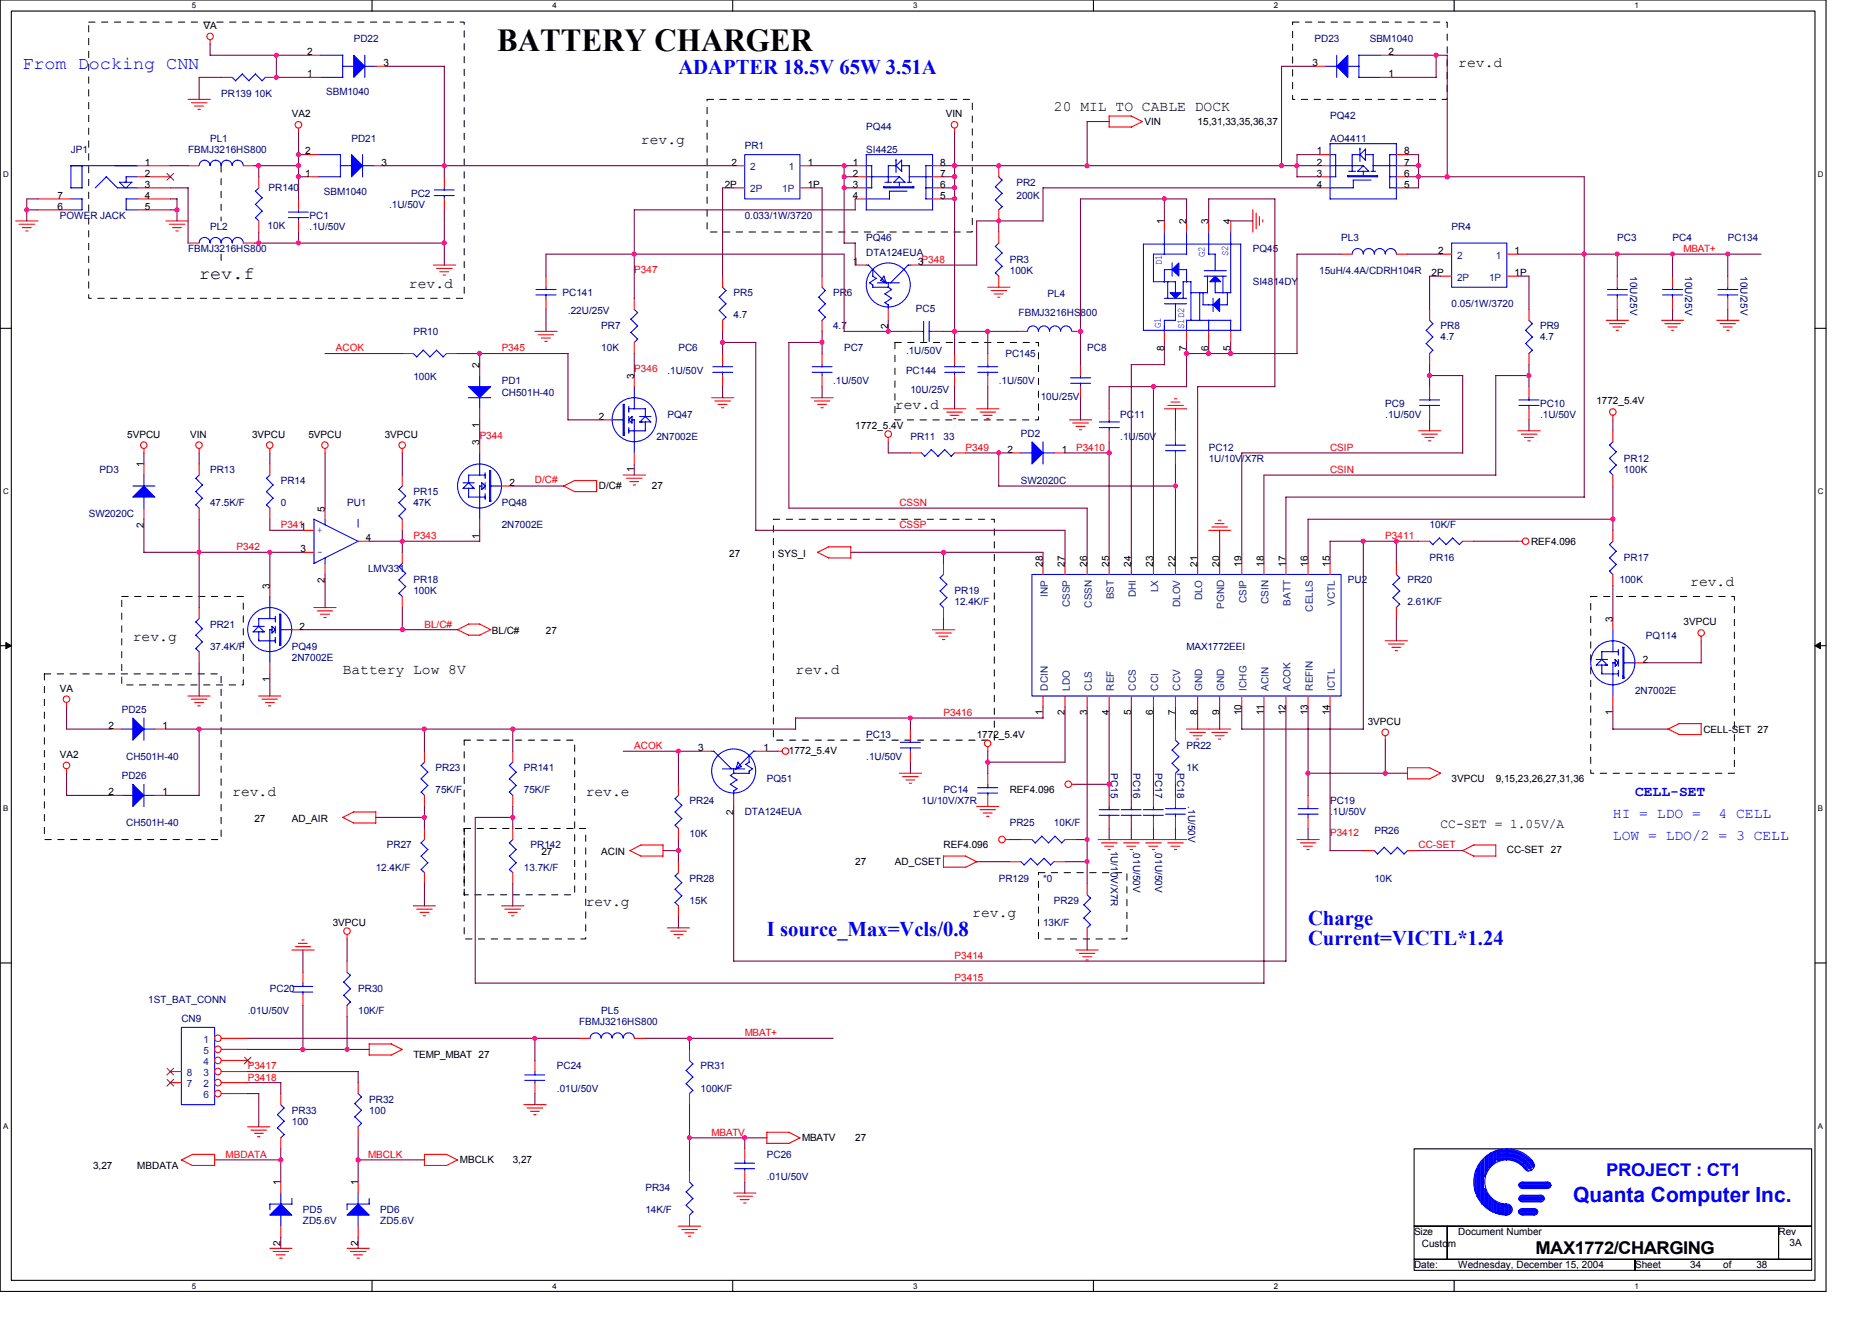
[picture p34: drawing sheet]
<svg xmlns="http://www.w3.org/2000/svg" width="297mm" height="210mm" viewBox="0 0 297 210" stroke-linecap="round" stroke-linejoin="round" font-family="sans-serif">
<defs><g id="words">
<text font-size="5.1" x="78.9" y="8.1">BATTERY CHARGER</text>
<g font-size="3.3" fill="#00f">
<text x="107.7" y="11.8">ADAPTER 18.5V 65W 3.51A</text>
<text x="121.7" y="148.5">I source_Max=Vcls/0.8</text>
<text x="207.6" y="146.7">Charge</text>
<text x="207.6" y="150">Current=VICTL*1.24</text>
<text x="249.6" y="190.6">Quanta Computer Inc.</text>
</g>
<g font-size="2.8" fill="#00f">
<text x="3.6" y="11">From Docking CNN</text>
<text x="254.9" y="186.6">PROJECT : CT1</text>
</g>
<g font-size="2.8">
<text x="31.6" y="44.3">rev.f</text>
<text x="243.6" y="198.9">MAX1772/CHARGING</text>
</g>
<g font-size="2.3">
<text x="231.4" y="10.6">rev.d</text>
<text x="167.2" y="17.6">20 MIL TO CABLE DOCK</text>
<text x="101.7" y="22.9">rev.g</text>
<text x="64.9" y="45.6">rev.d</text>
<text x="142" y="64.9">rev.d</text>
<text x="268.2" y="93">rev.d</text>
<text x="21.1" y="101.7">rev.g</text>
<text x="54.4" y="107">Battery Low 8V</text>
<text x="126.2" y="107">rev.d</text>
<text x="36.8" y="126.3">rev.d</text>
<text x="92.9" y="126.3">rev.e</text>
<text x="92.9" y="143.8">rev.g</text>
<text x="154.3" y="145.5">rev.g</text>
</g>
<g font-size="2.3" fill="#00f">
<text x="255.9" y="129.8">HI = LDO =</text>
<text x="259.4" y="126.3">CELL-SET</text>
<text x="272.7" y="129.8">4 CELL</text>
<text x="255.9" y="133.3">LOW = LDO/2 = 3 CELL</text>
</g>
<text font-size="2.1" x="228.6" y="131.4">CC-SET = 1.05V/A</text>
<g font-size="1.6">
<text x="32.3" y="4.6">VA</text>
<text x="48.7" y="8.7">2</text>
<text x="60.9" y="10.5">3</text>
<text x="208.2" y="10.5">3</text>
<text x="220.3" y="8.7">2</text>
<text x="48.7" y="12.3">1</text>
<text x="220.3" y="12.3">1</text>
<text x="46.3" y="18.6">VA2</text>
<text x="150.1" y="18.6">VIN</text>
<text x="181.6" y="19.8">VIN</text>
<text x="190" y="19.8">15,31,33,35,36,37</text>
<text x="23" y="26.3">1</text>
<text x="23" y="28">2</text>
<text x="23" y="29.8">3</text>
<text x="48.4" y="24.5">2</text>
<text x="48.4" y="28">1</text>
<text x="60.5" y="26.3">3</text>
<text x="115" y="29.8">2P</text>
<text x="116.1" y="26.3">2</text>
<text x="128.2" y="26.3">1</text>
<text x="128.2" y="29.8">1P</text>
<text x="135.3" y="29.8">3</text>
<text x="135.3" y="28">2</text>
<text x="135.3" y="26.3">1</text>
<text x="149.2" y="26.3">8</text>
<text x="149.2" y="28">7</text>
<text x="149.2" y="29.8">6</text>
<text x="208.9" y="29.8">4</text>
<text x="208.9" y="28">3</text>
<text x="208.9" y="26.3">2</text>
<text x="208.9" y="24.5">1</text>
<text x="222.8" y="24.5">8</text>
<text x="222.8" y="26.3">7</text>
<text x="222.8" y="28">6</text>
<text x="222.8" y="29.8">5</text>
<text x="9.1" y="33.3">6</text>
<text x="9.1" y="31.5">7</text>
<text x="23" y="31.5">4</text>
<text x="23" y="33.3">5</text>
<text x="135.3" y="31.5">4</text>
<text x="149.2" y="31.5">5</text>
<text x="184.7" y="35.6" transform="rotate(-90 184.7 35.6)">1</text>
<text x="188.3" y="35.6" transform="rotate(-90 188.3 35.6)">2</text>
<text x="191.8" y="35.6" transform="rotate(-90 191.8 35.6)">3</text>
<text x="195.3" y="35.6" transform="rotate(-90 195.3 35.6)">4</text>
<text x="228.2" y="40.3">2</text>
<text x="240.3" y="40.3">1</text>
<text x="135.3" y="42">1</text>
<text x="145.7" y="42">3P348</text>
<text x="227.2" y="43.8">2P</text>
<text x="240.3" y="43.8">1P</text>
<text x="140.9" y="52.2" transform="rotate(-90 140.9 52.2)">2</text>
<text x="76.1" y="58.4" transform="rotate(-90 76.1 58.4)">2</text>
<text x="184.7" y="55.7" transform="rotate(-90 184.7 55.7)">8</text>
<text x="188.3" y="55.7" transform="rotate(-90 188.3 55.7)">7</text>
<text x="191.8" y="55.7" transform="rotate(-90 191.8 55.7)">6</text>
<text x="195.3" y="55.7" transform="rotate(-90 195.3 55.7)">5</text>
<text x="100.6" y="60.1" transform="rotate(-90 100.6 60.1)">3</text>
<text x="253.3" y="64.2">1772_5.4V</text>
<text x="20.2" y="69.4">5VPCU</text>
<text x="30.2" y="69.4">VIN</text>
<text x="40" y="69.4">3VPCU</text>
<text x="48.9" y="69.4">5VPCU</text>
<text x="61" y="69.4">3VPCU</text>
<text x="76.1" y="70.6" transform="rotate(-90 76.1 70.6)">3</text>
<text x="76.1" y="67.9" transform="rotate(-90 76.1 67.9)">1</text>
<text x="95" y="66.6">2</text>
<text x="135.7" y="68">1772_5.4V</text>
<text x="159.9" y="71.8">2</text>
<text x="168.5" y="71.8">1</text>
<text x="22.8" y="74.1" transform="rotate(-90 22.8 74.1)">1</text>
<text x="80.8" y="77.1">2</text>
<text x="95" y="77.7">D/C#</text>
<text x="100.6" y="75" transform="rotate(-90 100.6 75)">1</text>
<text x="103.4" y="77.7">27</text>
<text x="22.8" y="83.7" transform="rotate(-90 22.8 83.7)">2</text>
<text x="51.6" y="81.2" transform="rotate(-90 51.6 81.2)">5</text>
<text x="47.7" y="87.6">3</text>
<text x="58.1" y="85.9">4</text>
<text x="76.1" y="85.5" transform="rotate(-90 76.1 85.5)">1</text>
<text x="115.7" y="88.3">27</text>
<text x="123.4" y="88.3">SYS_I</text>
<text x="165.5" y="89.9" transform="rotate(-90 165.5 89.9)">28</text>
<text x="169" y="89.9" transform="rotate(-90 169 89.9)">27</text>
<text x="172.5" y="89.9" transform="rotate(-90 172.5 89.9)">26</text>
<text x="176" y="89.9" transform="rotate(-90 176 89.9)">25</text>
<text x="179.5" y="89.9" transform="rotate(-90 179.5 89.9)">24</text>
<text x="183" y="89.9" transform="rotate(-90 183 89.9)">23</text>
<text x="186.5" y="89.9" transform="rotate(-90 186.5 89.9)">22</text>
<text x="190" y="89.9" transform="rotate(-90 190 89.9)">21</text>
<text x="193.5" y="89.9" transform="rotate(-90 193.5 89.9)">20</text>
<text x="197" y="89.9" transform="rotate(-90 197 89.9)">19</text>
<text x="200.5" y="89.9" transform="rotate(-90 200.5 89.9)">18</text>
<text x="204" y="89.9" transform="rotate(-90 204 89.9)">17</text>
<text x="207.5" y="89.9" transform="rotate(-90 207.5 89.9)">16</text>
<text x="211" y="89.9" transform="rotate(-90 211 89.9)">15</text>
<text x="242.9" y="86.4">REF4.096</text>
<text x="42.8" y="93.4" transform="rotate(-90 42.8 93.4)">3</text>
<text x="51.6" y="92.5" transform="rotate(-90 51.6 92.5)">2</text>
<text x="47.5" y="99.9">2</text>
<text x="78" y="100.6">BL/C#</text>
<text x="86.6" y="100.6">27</text>
<text x="255.9" y="98.7" transform="rotate(-90 255.9 98.7)">3</text>
<text x="267.1" y="99.2">3VPCU</text>
<text x="260.7" y="105.1">2</text>
<text x="9.5" y="109.7">VA</text>
<text x="42.8" y="108.2" transform="rotate(-90 42.8 108.2)">1</text>
<text x="165.5" y="113.5" transform="rotate(-90 165.5 113.5)">1</text>
<text x="169" y="113.5" transform="rotate(-90 169 113.5)">2</text>
<text x="172.5" y="113.5" transform="rotate(-90 172.5 113.5)">3</text>
<text x="176" y="113.5" transform="rotate(-90 176 113.5)">4</text>
<text x="179.5" y="113.5" transform="rotate(-90 179.5 113.5)">5</text>
<text x="183" y="113.5" transform="rotate(-90 183 113.5)">6</text>
<text x="186.5" y="113.5" transform="rotate(-90 186.5 113.5)">7</text>
<text x="190" y="113.5" transform="rotate(-90 190 113.5)">8</text>
<text x="193.5" y="113.5" transform="rotate(-90 193.5 113.5)">9</text>
<text x="197" y="113.5" transform="rotate(-90 197 113.5)">10</text>
<text x="200.5" y="113.5" transform="rotate(-90 200.5 113.5)">11</text>
<text x="204" y="113.5" transform="rotate(-90 204 113.5)">12</text>
<text x="207.5" y="113.5" transform="rotate(-90 207.5 113.5)">13</text>
<text x="211" y="113.5" transform="rotate(-90 211 113.5)">14</text>
<text x="255.9" y="113.5" transform="rotate(-90 255.9 113.5)">1</text>
<text x="17.2" y="115.7">2</text>
<text x="25.8" y="115.7">1</text>
<text x="110.8" y="119.2">3</text>
<text x="121.2" y="119.2">1</text>
<text x="125.2" y="119.5">1772_5.4V</text>
<text x="155" y="117.1">1772_5.4V</text>
<text x="217" y="115">3VPCU</text>
<text x="270.3" y="116.2">CELL-SET 27</text>
<text x="9.5" y="120.2">VA2</text>
<text x="160.2" y="125.9">REF4.096</text>
<text x="230.3" y="124.1">3VPCU</text>
<text x="237.3" y="124.1">9,15,23,26,27,31,36</text>
<text x="17.2" y="126.2">2</text>
<text x="25.8" y="126.2">1</text>
<text x="40.4" y="130.4">27</text>
<text x="46.3" y="130.4">AD_AIR</text>
<text x="116.4" y="129.3" transform="rotate(-90 116.4 129.3)">2</text>
<text x="85.9" y="135.7">27</text>
<text x="95.4" y="135.7">ACIN</text>
<text x="135.7" y="137.2">27</text>
<text x="142" y="137.2">AD_CSET</text>
<text x="149.7" y="134.6">REF4.096</text>
<text x="239.1" y="135.3">CC-SET</text>
<text x="246.1" y="135.3">27</text>
<text x="52.8" y="146.9">3VPCU</text>
<text x="65.6" y="167.9">TEMP_MBAT 27</text>
<text x="14.8" y="185.4">3,27</text>
<text x="21.8" y="185.4">MBDATA</text>
<text x="73" y="184.6">MBCLK</text>
<text x="81.4" y="184.6">3,27</text>
<text x="127.3" y="181.1">MBATV</text>
<text x="135.7" y="181.1">27</text>
<text x="44.5" y="188.1" transform="rotate(-90 44.5 188.1)">1</text>
<text x="56.8" y="188.1" transform="rotate(-90 56.8 188.1)">1</text>
<text x="44.5" y="197.6" transform="rotate(-90 44.5 197.6)">2</text>
<text x="56.8" y="197.6" transform="rotate(-90 56.8 197.6)">2</text>
<text x="224.4" y="196">Size</text>
<text x="225.6" y="197.9">Custom</text>
<text x="231.4" y="196">Document Number</text>
<text x="282.2" y="196">Rev</text>
<text x="284" y="197.7">3A</text>
<text x="224.4" y="201.2">Date:</text>
<text x="231.4" y="201.2">Wednesday, December 15, 2004</text>
<text x="259.4" y="201.2">Sheet</text>
<text x="268.2" y="201.2">34</text>
<text x="273.4" y="201.2">of</text>
<text x="278.7" y="201.2">38</text>
</g>
<g font-size="1.6" fill="#000080">
<text x="56.1" y="6.7">PD22</text>
<text x="208.6" y="6.7">PD23</text>
<text x="217.3" y="6.7">SBM1040</text>
<text x="35.1" y="15.5">PR139 10K</text>
<text x="51.7" y="15.1">SBM1040</text>
<text x="33.3" y="22.5">PL1</text>
<text x="55.8" y="22.5">PD21</text>
<text x="118.2" y="23.7">PR1</text>
<text x="137.5" y="20.7">PQ44</text>
<text x="211" y="18.9">PQ42</text>
<text x="211" y="22.5">AO4411</text>
<text x="11.3" y="24.2">JP1</text>
<text x="29.8" y="24.2">FBMJ3216HS800</text>
<text x="137.5" y="24.2">SI4425</text>
<text x="161.3" y="29.5">PR2</text>
<text x="9.5" y="34.7">POWER JACK</text>
<text x="42.6" y="30.3">PR140</text>
<text x="49.1" y="34.7">PC1</text>
<text x="51.4" y="30.9">SBM1040</text>
<text x="61.7" y="33">.1U/50V</text>
<text x="65.2" y="31.2">PC2</text>
<text x="118.2" y="34.7">0.033/1W/3720</text>
<text x="161.3" y="31.6">200K</text>
<text x="29.8" y="40">FBMJ3216HS800</text>
<text x="33.3" y="36.5">PL2</text>
<text x="42.5" y="36.3">10K</text>
<text x="49.1" y="36.5">.1U/50V</text>
<text x="137.5" y="38.2">PQ46</text>
<text x="137.5" y="40.7">DTA124EUA</text>
<text x="160.2" y="41.7">PR3</text>
<text x="198.8" y="40">PQ45</text>
<text x="212.8" y="38.2">PL3</text>
<text x="230.3" y="36.5">PR4</text>
<text x="256.6" y="38.2">PC3</text>
<text x="265.4" y="38.2">PC4</text>
<text x="274.1" y="38.2">PC134</text>
<text x="89.3" y="47">PC141</text>
<text x="116.4" y="47">PR5</text>
<text x="132.2" y="47">PR6</text>
<text x="160.2" y="43.5">100K</text>
<text x="166.2" y="47.2">PL4</text>
<text x="198.8" y="45.2">SI4814DY</text>
<text x="209.3" y="43.5">15uH/4.4A/CDRH104R</text>
<text x="258.7" y="43.8" transform="rotate(90 258.7 43.8)">10U/25V</text>
<text x="267.4" y="43.8" transform="rotate(90 267.4 43.8)">10U/25V</text>
<text x="276.2" y="43.8" transform="rotate(90 276.2 43.8)">10U/25V</text>
<text x="65.6" y="53.1">PR10</text>
<text x="90.1" y="49.8">.22U/25V</text>
<text x="95.4" y="52.2">PR7</text>
<text x="116.4" y="50.5">4.7</text>
<text x="132.2" y="52.2">4.7</text>
<text x="145.3" y="49.4">PC5</text>
<text x="161.6" y="50.1">FBMJ3216HS800</text>
<text x="228.6" y="52.2">PR8</text>
<text x="228.6" y="54">4.7</text>
<text x="230.3" y="48.7">0.05/1W/3720</text>
<text x="244.4" y="52.2">PR9</text>
<text x="244.4" y="54">4.7</text>
<text x="95.4" y="55.8">10K</text>
<text x="105.9" y="59.3">.1U/50V</text>
<text x="107.7" y="55.8">PC6</text>
<text x="133.9" y="55.8">PC7</text>
<text x="143.8" y="56.1">.1U/50V</text>
<text x="143.8" y="59.3">PC144</text>
<text x="159.5" y="56.6">PC145</text>
<text x="172.5" y="55.8">PC8</text>
<text x="65.6" y="60.3">100K</text>
<text x="79.6" y="61">PD1</text>
<text x="79.6" y="62.8">CH501H-40</text>
<text x="132.2" y="61">.1U/50V</text>
<text x="144.5" y="62.4">10U/25V</text>
<text x="158.5" y="61">.1U/50V</text>
<text x="165.1" y="63.5">10U/25V</text>
<text x="219.8" y="64.5">PC9</text>
<text x="244.4" y="64.5">PC10</text>
<text x="104.2" y="69.8">2N7002E</text>
<text x="105.9" y="66.3">PQ47</text>
<text x="144.5" y="69.8">PR11</text>
<text x="149.7" y="69.8">33</text>
<text x="162" y="69.3">PD2</text>
<text x="177.8" y="66.3">PC11</text>
<text x="177.8" y="69.8">.1U/50V</text>
<text x="191.8" y="71.5">PC12</text>
<text x="219.8" y="66.3">.1U/50V</text>
<text x="244.4" y="66.3">.1U/50V</text>
<text x="15.8" y="75">PD3</text>
<text x="33.3" y="75">PR13</text>
<text x="44.6" y="76.8">PR14</text>
<text x="162" y="76.8">SW2020C</text>
<text x="191.8" y="73.3">1U/10V/X7R</text>
<text x="257.7" y="73.3">PR12</text>
<text x="257.7" y="75">100K</text>
<text x="14.1" y="82">SW2020C</text>
<text x="33.3" y="80.3">47.5K/F</text>
<text x="44.6" y="80.3">0</text>
<text x="55.1" y="80.3">PU1</text>
<text x="65.6" y="78.5">PR15</text>
<text x="65.6" y="80.3">47K</text>
<text x="79.6" y="80.3">PQ48</text>
<text x="79.6" y="83.8">2N7002E</text>
<text x="226.8" y="83.8">10K/F</text>
<text x="226.8" y="89">PR16</text>
<text x="257.7" y="89">PR17</text>
<text x="58.4" y="90.8">LMV331</text>
<text x="65.6" y="92.6">PR18</text>
<text x="65.6" y="94.3">100K</text>
<text x="151.5" y="94.3">PR19</text>
<text x="213.9" y="92.6">PU2</text>
<text x="223.3" y="92.6">PR20</text>
<text x="257" y="92.6">100K</text>
<text x="33.3" y="99.6">PR21</text>
<text x="151.5" y="96.1">12.4K/F</text>
<text x="223.3" y="96.1">2.61K/F</text>
<text x="261.2" y="101.3">PQ114</text>
<text x="33.3" y="103.1">37.4K/F</text>
<text x="46.3" y="103.1">PQ49</text>
<text x="46.3" y="104.8">2N7002E</text>
<text x="188.3" y="103.1">MAX1772EEI</text>
<text x="19.3" y="113.1">PD25</text>
<text x="259.4" y="110.1">2N7002E</text>
<text x="137.5" y="117.1">PC13</text>
<text x="188.3" y="118.9">PR22</text>
<text x="19.3" y="123.6">PD26</text>
<text x="20" y="120.6">CH501H-40</text>
<text x="69.1" y="122.3">PR23</text>
<text x="69.1" y="125.9">75K/F</text>
<text x="83.1" y="122.3">PR141</text>
<text x="83.1" y="125.9">75K/F</text>
<text x="121.7" y="124.1">PQ51</text>
<text x="137.5" y="120.6">.1U/50V</text>
<text x="149.7" y="125.9">PC14</text>
<text x="176.3" y="122.7" transform="rotate(90 176.3 122.7)">PC15</text>
<text x="179.8" y="122.7" transform="rotate(90 179.8 122.7)">PC16</text>
<text x="183.3" y="122.7" transform="rotate(90 183.3 122.7)">PC17</text>
<text x="186.8" y="122.7" transform="rotate(90 186.8 122.7)">PC18</text>
<text x="188.3" y="122.3">1K</text>
<text x="20" y="131.1">CH501H-40</text>
<text x="109.4" y="127.6">PR24</text>
<text x="118.2" y="129.4">DTA124EUA</text>
<text x="146.2" y="127.6">1U/10V/X7R</text>
<text x="160.2" y="131.1">PR25</text>
<text x="167.2" y="131.1">10K/F</text>
<text x="188.5" y="128" transform="rotate(90 188.5 128)">.1U/50V</text>
<text x="211" y="127.6">PC19</text>
<text x="211" y="129.4">.1U/50V</text>
<text x="61.4" y="134.6">PR27</text>
<text x="84.2" y="134.6">PR142</text>
<text x="109.4" y="132.9">10K</text>
<text x="176.3" y="135" transform="rotate(90 176.3 135)">1U/10V/X7R</text>
<text x="179.8" y="135" transform="rotate(90 179.8 135)">.01U/50V</text>
<text x="183.3" y="135" transform="rotate(90 183.3 135)">.01U/50V</text>
<text x="218.1" y="132.3">PR26</text>
<text x="59.6" y="138.1">12.4K/F</text>
<text x="83.1" y="138.1">13.7K/F</text>
<text x="109.4" y="139.9">PR28</text>
<text x="109.4" y="143.4">15K</text>
<text x="158.5" y="139.9">PR129</text>
<text x="165.5" y="139.9">*0</text>
<text x="167.2" y="143.4">PR29</text>
<text x="218.1" y="139.9">10K</text>
<text x="165.5" y="146.9">13K/F</text>
<text x="23.5" y="159.2">1ST_BAT_CONN</text>
<text x="39.3" y="160.9">.01U/50V</text>
<text x="42.8" y="157.4">PC20</text>
<text x="56.8" y="157.4">PR30</text>
<text x="56.8" y="160.9">10K/F</text>
<text x="95.4" y="160.9">PL5</text>
<text x="28.8" y="162.1">CN9</text>
<text x="91.9" y="162.7">FBMJ3216HS800</text>
<text x="88.4" y="169.7">PC24</text>
<text x="88.4" y="173.2">.01U/50V</text>
<text x="111.2" y="169.7">PR31</text>
<text x="111.2" y="173.2">100K/F</text>
<text x="46.3" y="176.7">PR33</text>
<text x="46.3" y="178.4">100</text>
<text x="58.6" y="174.9">PR32</text>
<text x="58.6" y="176.7">100</text>
<text x="121.7" y="183.7">PC26</text>
<text x="102.4" y="189">PR34</text>
<text x="121.7" y="187.2">.01U/50V</text>
<text x="48.1" y="192.4">PD5</text>
<text x="48.1" y="194.2">ZD5.6V</text>
<text x="60.3" y="192.4">PD6</text>
<text x="60.3" y="194.2">ZD5.6V</text>
<text x="102.4" y="192.4">14K/F</text>
</g>
<g font-size="1.6" fill="#004080">
<text x="119" y="27">2</text>
<text x="125.2" y="27">1</text>
<text x="119" y="30.5">2P</text>
<text x="124.1" y="30.5">1P</text>
<text x="231.2" y="41">2</text>
<text x="237.3" y="41">1</text>
<text x="231.2" y="44.5">2P</text>
<text x="236.3" y="44.5">1P</text>
<text x="166.2" y="94.7" transform="rotate(-90 166.2 94.7)">INP</text>
<text x="176.7" y="95.1" transform="rotate(-90 176.7 95.1)">BST</text>
<text x="180.3" y="94.7" transform="rotate(-90 180.3 94.7)">DHI</text>
<text x="183.8" y="94" transform="rotate(-90 183.8 94)">LX</text>
<text x="190.8" y="95.3" transform="rotate(-90 190.8 95.3)">DLO</text>
<text x="197.8" y="95.7" transform="rotate(-90 197.8 95.7)">CSIP</text>
<text x="201.3" y="95.8" transform="rotate(-90 201.3 95.8)">CSIN</text>
<text x="169.7" y="96.3" transform="rotate(-90 169.7 96.3)">CSSP</text>
<text x="173.2" y="96.4" transform="rotate(-90 173.2 96.4)">CSSN</text>
<text x="187.3" y="96.3" transform="rotate(-90 187.3 96.3)">DLOV</text>
<text x="194.3" y="96.6" transform="rotate(-90 194.3 96.6)">PGND</text>
<text x="204.8" y="96.1" transform="rotate(-90 204.8 96.1)">BATT</text>
<text x="208.3" y="97" transform="rotate(-90 208.3 97)">CELLS</text>
<text x="211.8" y="96.1" transform="rotate(-90 211.8 96.1)">VCTL</text>
<text x="166.2" y="109.6" transform="rotate(-90 166.2 109.6)">DCIN</text>
<text x="169.7" y="109.6" transform="rotate(-90 169.7 109.6)">LDO</text>
<text x="173.2" y="109.6" transform="rotate(-90 173.2 109.6)">CLS</text>
<text x="176.7" y="109.6" transform="rotate(-90 176.7 109.6)">REF</text>
<text x="180.3" y="109.6" transform="rotate(-90 180.3 109.6)">CCS</text>
<text x="183.8" y="109.6" transform="rotate(-90 183.8 109.6)">CCI</text>
<text x="187.3" y="109.6" transform="rotate(-90 187.3 109.6)">CCV</text>
<text x="190.8" y="109.6" transform="rotate(-90 190.8 109.6)">GND</text>
<text x="194.3" y="109.6" transform="rotate(-90 194.3 109.6)">GND</text>
<text x="197.8" y="109.6" transform="rotate(-90 197.8 109.6)">ICHG</text>
<text x="201.3" y="109.6" transform="rotate(-90 201.3 109.6)">ACIN</text>
<text x="204.8" y="109.6" transform="rotate(-90 204.8 109.6)">ACOK</text>
<text x="208.3" y="109.6" transform="rotate(-90 208.3 109.6)">REFIN</text>
<text x="211.8" y="109.6" transform="rotate(-90 211.8 109.6)">ICTL</text>
<text x="32.3" y="165.5">1</text>
<text x="32.3" y="167.2">5</text>
<text x="29.7" y="172.5">7</text>
<text x="29.7" y="170.7">8</text>
<text x="32.3" y="172.5">2</text>
<text x="32.3" y="170.7">3</text>
<text x="32.3" y="169">4</text>
<text x="32.3" y="174.2">6</text>
</g>
<g font-size="1.6" fill="#00f">
<text x="191.2" y="40.8" transform="rotate(-90 191.2 40.8)">G2</text>
<text x="194.9" y="40.7" transform="rotate(-90 194.9 40.7)">S2</text>
<text x="184.4" y="42.1" transform="rotate(-90 184.4 42.1)">D1</text>
<text x="184.2" y="52" transform="rotate(-90 184.2 52)">G1</text>
<text x="187.9" y="52.2" transform="rotate(-90 187.9 52.2)">S1D2</text>
<text x="50.4" y="84.5">+</text>
<text x="50.4" y="88">-</text>
</g>
<g font-size="1.6" fill="#f00">
<text x="267.1" y="40">MBAT+</text>
<text x="100.6" y="43.3">P347</text>
<text x="53.3" y="55.8">ACOK</text>
<text x="79.6" y="55.8">P345</text>
<text x="100.6" y="59.1">P346</text>
<text x="76.1" y="69.6">P344</text>
<text x="153.2" y="71.5">P349</text>
<text x="170.7" y="71.5">P3410</text>
<text x="211" y="71.5">CSIP</text>
<text x="84.9" y="76.6">D/C#</text>
<text x="211" y="75">CSIN</text>
<text x="44.6" y="83.8">P3411</text>
<text x="142.7" y="83.8">CSSP</text>
<text x="142.7" y="80.3">CSSN</text>
<text x="37.5" y="87.3">P342</text>
<text x="65.6" y="85.6">P343</text>
<text x="219.8" y="85.6">P3411</text>
<text x="67.3" y="99.6">BL/C#</text>
<text x="149.7" y="113.6">P3416</text>
<text x="100.6" y="118.9">ACOK</text>
<text x="211" y="132.7">P3412</text>
<text x="225.1" y="134.6">CC-SET</text>
<text x="151.5" y="155.7">P3415</text>
<text x="151.5" y="152.1">P3414</text>
<text x="118.2" y="164.4">MBAT+</text>
<text x="39.3" y="171.4">P3418</text>
<text x="39.3" y="169.7">P3417</text>
<text x="35.8" y="183.7">MBDATA</text>
<text x="58.4" y="183.7">MBCLK</text>
<text x="112.9" y="180.2">MBATV</text>
</g>
<g font-size="1.3">
<text x="30.4" y="1.3">5</text>
<text x="87.6" y="1.3">4</text>
<text x="144.9" y="1.3">3</text>
<text x="202.1" y="1.3">2</text>
<text x="259.4" y="1.3">1</text>
<text x=".5" y="28">D</text>
<text x="288.4" y="28">D</text>
<text x=".5" y="78.4">C</text>
<text x="288.4" y="78.4">C</text>
<text x=".5" y="128.7">B</text>
<text x="288.4" y="128.7">B</text>
<text x=".5" y="179.1">A</text>
<text x="288.4" y="179.1">A</text>
<text x="30.4" y="204.4">5</text>
<text x="87.6" y="204.4">4</text>
<text x="144.9" y="204.4">3</text>
<text x="202.1" y="204.4">2</text>
<text x="259.4" y="204.4">1</text>
</g>
</g></defs>
<path d="M0 0h289.7v204.9h-289.7zM1.8 1.8h286.2v201.3h-286.2z" fill="none" stroke="#000" stroke-width=".17"/>
<g fill="#fff">
<path d="M30.4 .2h.7v1.4h-.7z"/>
<path d="M30.4 203.3h.7v1.4h-.7z"/>
</g>
<path d="M59 0v1.8M59 203.1v1.8" fill="none" stroke="#000" stroke-width=".17"/>
<g fill="#fff">
<path d="M87.6 .2h.7v1.4h-.7z"/>
<path d="M87.6 203.3h.7v1.4h-.7z"/>
</g>
<path d="M116.3 0v1.8M116.3 203.1v1.8" fill="none" stroke="#000" stroke-width=".17"/>
<g fill="#fff">
<path d="M144.9 .2h.7v1.4h-.7z"/>
<path d="M144.9 203.3h.7v1.4h-.7z"/>
</g>
<path d="M173.5 0v1.8M173.5 203.1v1.8" fill="none" stroke="#000" stroke-width=".17"/>
<g fill="#fff">
<path d="M202.1 .2h.7v1.4h-.7z"/>
<path d="M202.1 203.3h.7v1.4h-.7z"/>
</g>
<path d="M230.7 0v1.8M230.7 203.1v1.8" fill="none" stroke="#000" stroke-width=".17"/>
<g fill="#fff">
<path d="M259.4 .2h.6v1.4h-.6z"/>
<path d="M259.4 203.3h.6v1.4h-.6z"/>
<path d="M.5 26.9h.9v1.4h-.9z"/>
<path d="M288.4 26.9h.9v1.4h-.9z"/>
<path d="M.5 77.3h.9v1.4h-.9z"/>
<path d="M288.4 77.3h.9v1.4h-.9z"/>
</g>
<path d="M0 52.1h1.8M288 52.1h1.7" fill="none" stroke="#000" stroke-width=".17"/>
<g fill="#fff">
<path d="M.5 127.6h.8v1.4h-.8z"/>
<path d="M288.4 127.6h.9v1.4h-.9z"/>
</g>
<path d="M0 102.4h1.8M288 102.4h1.7" fill="none" stroke="#000" stroke-width=".17"/>
<path d="M.9 101.9l.9 .5-.9 .5zM288 102.4l.9-.5v1z" fill="#000" stroke="#000" stroke-width=".16"/>
<g fill="#fff">
<path d="M.5 177.9h.8v1.4h-.8z"/>
<path d="M288.4 177.9h.9v1.4h-.9z"/>
</g>
<path d="M0 152.8h1.8M288 152.8h1.7M224.4 182.3h63.1v12.2h-63.1zM224.4 194.5h5.2v5.3h-5.2zM224.4 199.8h35v1.7h-35zM229.6 194.5h52.6v5.3h-52.6zM259.4 199.8h28.1v1.7h-28.1zM282.2 194.5h5.3v5.3h-5.3z" fill="none" stroke="#000" stroke-width=".17"/>
<g fill="none" stroke="#000" stroke-width=".16" stroke-dasharray="1 1 1 1 1 1 1 1">
<path d="M14.1 3.5h59.6v43.8h-59.6v-43.8M112.2 15.8h42.1v21h-42.1v-21M205.1 3.5h24.5v12.3h-24.5v-12.3M35.1 26.3v8.8M35.1 40.3v1.8M142 54.3h22.8v12.3h-22.8v-12.3M19.3 94.6h19.3v14.1h-19.3v-14.1M122.7 82.4h35.1v35h-35.1v-35M252.4 94.6h22.8v28.1h-22.8v-28.1M7 106.9h28.1v26.3h-28.1v-26.3M73.7 117.4h17.5v24.6h-17.5v-24.6M73.7 131.4h19.2v17.6h-19.2v-17.6"/>
<path d="M164.8 138.5h14v10.5h-14v-10.5"/>
</g>
<g fill="none" stroke="#f00" stroke-width=".17">
<path d="M29.8 15.8h3.6M30.4 16.3h2.4M30.9 16.8h1.4M31.4 17.4h.4M33.3 6.3v.7M35.1 12.3h1.7M42.1 12.3h1.8M49.1 8.8h1.8M49.1 12.3h1.8M59.6 10.5h1.8M179.5 18.4l1.8 .9M179.5 18.4h-3.5v1.8"/>
<path d="M181.3 19.3l-1.8 .9M208.6 10.5h1.8M219.1 8.8h1.8M219.1 12.3h1.8M2.5 35.1h3.5M3 35.6h2.5M3.5 36.1h1.4M4.1 36.6h.3M6 31.6h5.3M6 33.3h5.3M21.8 26.3h5.2M21.8 28h5.2"/>
<path d="M21.8 29.8h5.2M21.8 31.6h5.2M21.8 33.3h5.2M26.3 35.1h3.6M26.9 35.6h2.4M27.4 36.1h1.4M27.9 36.6h.4M29.8 26.3h1.8M29.8 38.6h1.8M38.6 26.3h1.8M38.6 38.6h1.8M41.1 28v1.8"/>
<path d="M41.1 35.1v1.7M47.4 20.3v.8M47.4 31.6v1.7M47.4 35.1v1.7M48.8 28h1.7M48.8 24.5h1.7M59.3 26.3h1.7M70.5 28v1.8M70.5 31.6v1.7M116.4 26.3h1.8M116.4 29.8h1.8M126.9 26.3h1.8"/>
<path d="M126.9 29.8h1.8M135.7 26.3h1.8M135.7 28h1.8M135.7 29.8h1.8M135.7 31.6h1.8M148 26.3h1.7M148 28h1.7M148 29.8h1.7M148 31.6h1.7M151.5 20.3v.8M158.5 26.3v1.7M158.5 33.3v1.8"/>
<path d="M158.5 36.8v1.8M176 20.2h3.5M184.8 35.1v1.7M188.3 35.1v1.7M191.8 35.1v1.7M195.3 35.1v1.7M198.8 33.3v3.5M199.3 33.8v2.5M199.8 34.4v1.4M200.4 34.9v.3M209.3 26.3h1.7M209.3 28h1.7"/>
<path d="M209.3 29.8h1.7M209.3 24.5h1.7M221.6 26.3h1.7M221.6 28h1.7M221.6 29.8h1.7M221.6 24.5h1.7M63.8 56.1h1.8M68.7 42.1h3.6M69.3 42.6h2.5M69.8 43.1h1.4M70.3 43.6h.4M70.8 56.1h1.8"/>
<path d="M76.1 57.8v1.8M84.9 52.6h3.5M85.4 53.1h2.5M85.9 53.6h1.4M86.4 54.2h.4M86.6 43.8v1.8M86.6 47.3v1.8M100.6 47.3v1.8M100.6 54.3v1.8M100.6 59.6v1.7M114.7 43.8v1.8M114.7 50.8v1.8"/>
<path d="M114.7 56.1v1.7M114.7 59.6v1.7M130.4 43.8v1.8M130.4 50.8v1.8M130.4 56.1v1.7M130.4 59.6v1.7M135.7 42.1h1.8M140.9 49.1v1.7M144.5 42.1h1.7M144.5 52.6h1.7M148 52.6h1.7M151.5 56.1v1.7"/>
<path d="M151.5 59.6v1.7M156.7 56.1v1.7M156.7 59.6v1.7M156.7 45.6h3.5M157.2 46.1h2.5M157.8 46.6h1.4M158.3 47.2h.4M158.5 43.8v1.8M161.3 52.6h1.7M170 52.6h1.8M171.4 57.8v1.8M184.8 52.6v1.7"/>
<path d="M188.3 52.6v1.7M191.8 52.6v1.7M195.3 52.6v1.7M212.8 40.3h1.8M221.6 40.3h1.7M226.8 49.1v1.7M226.8 56.1v1.7M228.6 40.3h1.7M228.6 43.8h1.7M239.1 40.3h1.8M239.1 43.8h1.8M242.6 49.1v1.7"/>
<path d="M242.6 56.1v1.7M254.9 50.8h3.5M255.4 51.4h2.5M255.9 51.9h1.4M256.5 52.4h.3M256.6 43.8v1.8M256.6 47.3v1.8M263.6 50.8h3.6M264.2 51.4h2.4M264.7 51.9h1.4M265.2 52.4h.4M265.4 43.8v1.8"/>
<path d="M265.4 47.3v1.8M272.4 50.8h3.5M272.9 51.4h2.5M273.4 51.9h1.4M274 52.4h.3M274.1 43.8v1.8M274.1 47.3v1.8M22.8 71.2v.7M22.8 73.6v1.8M31.6 71.2v.7M31.6 73.6v1.8M42.8 71.2v.7"/>
<path d="M42.8 73.6v1.8M51.6 71.2v.7M63.8 71.2v.7M63.8 75.4v1.7M76.1 64.9v1.7M76.1 70.1v1.8M79.6 77.1h1.8M89.4 77.1l1.8 .9M91.2 78h3.5M91.2 76.2h3.5v1.8M91.2 76.2l-1.8 .9M95.4 66.6h1.7"/>
<path d="M98.9 75.4h3.5M99.4 75.9h2.5M99.9 76.4h1.4M100.5 76.9h.3M100.6 71.9v1.7M112.9 63.1h3.5M113.4 63.6h2.5M113.9 64.2h1.5M114.5 64.7h.4M128.7 63.1h3.5M129.2 63.6h2.5M129.7 64.2h1.4"/>
<path d="M130.3 64.7h.3M140.9 69.4v.7M144.5 71.9h1.7M149.7 64.9h3.5M150.2 65.4h2.5M150.7 65.9h1.5M151.3 66.4h.4M151.5 71.9h1.7M155 64.9h3.5M155.5 65.4h2.5M156 65.9h1.4M156.5 66.4h.4"/>
<path d="M160.2 71.9h1.8M167.2 71.9h1.8M169.7 66.6h3.5M170.2 67.1h2.5M170.7 67.6h1.4M171.3 68.2h.3M171.4 61.3v1.8M176 64.9v1.7M176 68.3v1.8M184.8 64.9h3.5M185.3 64.3h2.5M185.8 63.8h1.4"/>
<path d="M186.3 63.3h.4M186.5 68.3v1.8M186.5 71.9v1.7M225.1 68.3h3.5M225.6 68.9h2.5M226.1 69.4h1.4M226.6 69.9h.4M226.8 61.3v1.8M226.8 64.9v1.7M240.9 68.3h3.5M241.4 68.9h2.5M241.9 69.4h1.4"/>
<path d="M242.4 69.9h.4M242.6 61.3v1.8M242.6 64.9v1.7M255.9 65.9v.7M255.9 68.3v1.8M255.9 75.4v1.7M22.8 80.6v1.8M31.6 80.6v1.8M31.6 96.4v1.7M42.8 80.6v1.8M42.8 92.9v1.7M46.3 99.9h1.8"/>
<path d="M48.1 84.1h1.7M48.1 87.6h1.7M49.8 96.4h3.5M50.3 96.9h2.5M50.9 97.5h1.4M51.4 98h.3M51.6 80.6v1.8M51.6 89.4v1.7M56.8 85.9h1.8M63.8 82.4v1.7M63.8 87.6v1.8M63.8 94.6v1.8"/>
<path d="M76.1 99l1.8 .9M76.1 82.4v1.7M76.1 99h-1.8l-1.7 .9 1.8 .9M77.9 99.9l-1.8 .9h-1.7M131.5 88.5h3.5M135 86.8v1.7M135 86.8l-3.5-.1-1.8 .9 1.8 .9M148 99.9h3.5M149.7 89.4v1.7M149.7 96.4v1.7M165.5 89.4v1.7M169 89.4v1.7"/>
<path d="M172.5 89.4v1.7M176 89.4v1.7M179.5 89.4v1.7M183 89.4v1.7M186.5 89.4v1.7M190 89.4v1.7M191.8 84.1h3.5M192.3 83.6h2.5M192.8 83.1h1.4M193.4 82.5h.3M193.5 89.4v1.7M197 89.4v1.7"/>
<path d="M200.6 89.4v1.7M204 89.4v1.7M207.6 89.4v1.7M211 89.4v1.7M221.6 89.4v1.7M221.6 96.4v1.7M225.1 85.9h1.7M232.1 85.9h1.7M240.8 85.9h.8M255.9 84.1v1.8M255.9 91.1v1.8M255.9 98.1v1.8"/>
<path d="M10.6 111.5v.7M17.6 115.7h1.7M24.6 115.7h1.7M29.8 110.4h3.5M30.3 110.9h2.5M30.9 111.5h1.4M31.4 112h.4M31.6 103.4v1.8M41 110.4h3.6M41.6 110.9h2.4M42.1 111.5h1.4M42.6 112h.4"/>
<path d="M42.8 105.2v1.7M67.3 119.2v1.7M81.4 119.2v1.7M111.2 119.2h1.7M119.9 119.2h1.8M123.4 119.2h.7M144.5 115.7v1.7M144.5 119.2v1.7M148.5 100.4h2.5M149 100.9h1.4M149.5 101.5h.4M156.7 118.5v.7"/>
<path d="M165.5 110.4v1.8M169 110.4v1.8M172.5 110.4v1.8M176 110.4v1.8M179.5 110.4v1.8M183 110.4v1.8M186.5 110.4v1.8M186.5 115.7v1.7M188.3 115.7h7M188.8 116.2h2.5M189.3 116.7h1.5M189.8 117.3h.4"/>
<path d="M190 110.4v1.8M192.3 116.2h2.5M192.8 116.7h1.4M193.3 117.3h.4M193.5 110.4v1.8M197 110.4v1.8M200.6 110.4v1.8M204 110.4v1.8M207.6 110.4v1.8M211 110.4v1.8M219.8 101.7h3.5M219.8 116.7v.8"/>
<path d="M220.3 102.2h2.5M220.9 102.7h1.4M221.4 103.2h.3M255.9 110.4v1.8M259.4 105.2h1.8M266.4 116.5l3.5 .1v-1.8h-3.5l-1.7 .9 1.7 .8M269.9 100.9v.8M10.6 122v.7M17.6 126.2h1.7M24.6 126.2h1.7M54.4 129.7l1.7 .9M56.1 128.8h3.5"/>
<path d="M56.2 128.8l-1.8 .9M59.6 128.8v1.8h-3.5M67.3 126.2v1.8M67.3 131.4v1.8M67.3 138.5v1.7M81.4 126.2v1.8M81.4 131.4v1.8M81.4 138.5v1.7M99.9 134.9l1.8 .9M101.7 135.8h3.5M101.7 134.1h3.5v1.7M101.7 134l-1.8 1"/>
<path d="M107.7 124.4v1.8M107.7 131.4v1.8M107.7 136.7v1.8M116.4 126.2v1.8M142.7 122.7h3.5M143.2 123.2h2.5M143.7 123.7h1.5M144.3 124.3h.3M149.7 137.6h3.5M149.7 135.8v1.8M149.7 135.8h3.5l1.8 .9M155 128h3.5"/>
<path d="M155 136.7l-1.8 .9M155.5 128.5h2.5M156 129h1.4M156.5 129.5h.4M156.7 122.7v1.7M156.7 126.2v1.8M159.5 133.2h.7M160.2 136.7h1.8M162 133.2h1.7M167.2 136.7h1.8M169 133.2h1.7M170 124.4h.8"/>
<path d="M174.3 133.2h14M174.8 133.7h2.4M175.3 134.3h1.4M175.8 134.8h.4M176 126.2v1.8M176 129.7v1.7M178.3 133.7h2.5M178.8 134.3h1.4M179.3 134.8h.4M179.5 126.2v1.8M179.5 129.7v1.7M181.8 133.7h2.5"/>
<path d="M182.3 134.3h1.4M182.8 134.8h.4M183 126.2v1.8M183 129.7v1.7M185.3 133.7h2.5M185.8 134.3h1.4M186.3 134.8h.4M186.5 122.7v1.7M186.5 126.2v1.8M186.5 129.7v1.7M205.8 133.2h3.5M206.3 133.7h2.5"/>
<path d="M206.8 134.3h1.5M207.4 134.8h.3M207.6 126.2v1.8M207.6 129.7v1.7M216.3 135h1.8M223.3 121.8h3.5M223.3 135h1.8M223.3 121.8v1.8M223.3 123.6h3.6M226.8 121.8l1.8 .9M228.6 122.7l-1.8 .9M232.1 134.9l1.7 .9"/>
<path d="M233.8 135.8h3.5M233.8 134.1h3.6M233.9 134l-1.8 1M237.3 134.1v1.7M46.3 150.7h3.5M46.8 150.2h2.5M47.3 149.7h1.5M47.9 149.1h.4M48.1 154.2v1.8M48.1 157.7v1.8M55.1 148.3v.7M55.1 152.5v1.7"/>
<path d="M55.1 159.5v1.7M65.6 143.7h3.5M66.1 144.3h2.5M66.7 144.8h1.4M67.1 145.3h.4M79.6 143.7h3.5M80.1 144.3h2.5M80.7 144.8h1.4M81.2 145.3h.3M105.9 147.2h3.5M106.4 147.7h2.5M106.9 148.3h1.4"/>
<path d="M107.5 148.8h.3M107.7 143.7v1.8M170.7 150.7h3.6M171.3 151.3h2.4M171.8 151.8h1.4M172.3 152.3h.4M172.5 140.2v1.8M172.5 147.2v1.8M27 171.8h1.8M27 170h1.8M35.1 164.7h4.2M35.1 171.8h4.2"/>
<path d="M35.1 170h4.2M35.1 168.3h4.2M35.1 166.5h4.2M35.1 173.5h4.2M39.3 178.8h3.5M39.8 179.3h2.5M40.4 179.8h1.4M44.6 173.5v1.8M56.8 171.8v1.7M56.8 178.8v1.7M58.6 167.4h3.5M63.8 166.5l-1.7 .9"/>
<path d="M63.9 166.5l-1.8-.9h-3.5v1.8M83.1 175.3h3.6M83.6 175.8h2.5M84.2 176.3h1.4M84.7 176.8h.4M84.9 168.3v1.7M84.9 171.8v1.7M91.9 164.7h1.7M100.6 164.7h1.8M109.4 166.5v1.8M109.4 173.5v1.8M121.7 179.6h3.5l1.8 1-1.8 .8"/>
<path d="M121.7 179.6v1.8M28.8 184l1.8 .9M30.5 183.2h3.6v1.7M30.5 184.9h3.6M30.5 183.2l-1.7 .8M40.8 180.3h.4M42.8 198.1h3.5M43.3 198.6h2.5M43.8 199.1h1.5M44.4 199.6h.4M44.6 180.5v1.8M44.6 187.5v1.8"/>
<path d="M44.6 194.5v1.8M55.1 198.1h3.5M55.6 198.6h2.5M56.1 199.1h1.4M56.7 199.6h.3M56.8 187.5v1.8M56.8 194.5v1.8M67.3 184.9h3.5M72.6 184l-1.8 .9M72.6 184l-1.7-.8-3.6-.1v1.8M107.7 194.5h3.5M108.2 195.1h2.5"/>
<path d="M108.7 195.6h1.4M109.2 196.1h.4M109.4 185.8v1.7M109.4 192.8v1.7M116.4 189.3h3.5M116.9 189.8h2.5M117.5 190.3h1.4M118 190.9h.4M118.2 182.3v1.7M118.2 185.8v1.7M121.7 181.4h3.5"/>
<circle cx="33.3" cy="5.8" r=".51"/>
<circle cx="47.4" cy="19.8" r=".52"/>
<circle cx="151.5" cy="19.8" r=".52"/>
<circle cx="22.8" cy="70.6" r=".52"/>
<circle cx="31.6" cy="70.6" r=".52"/>
<circle cx="42.8" cy="70.6" r=".52"/>
<circle cx="51.6" cy="70.6" r=".52"/>
<circle cx="63.8" cy="70.6" r=".52"/>
<circle cx="140.9" cy="68.9" r=".52"/>
<circle cx="255.9" cy="65.4" r=".52"/>
<circle cx="242.1" cy="85.9" r=".52"/>
<circle cx="10.5" cy="110.9" r=".52"/>
<circle cx="124.6" cy="119.2" r=".52"/>
<circle cx="156.7" cy="117.9" r=".51"/>
<circle cx="219.8" cy="116.2" r=".52"/>
<circle cx="269.9" cy="100.4" r=".51"/>
<circle cx="10.5" cy="121.4" r=".52"/>
<circle cx="159" cy="133.2" r=".52"/>
<circle cx="169.5" cy="124.4" r=".52"/>
<circle cx="55.1" cy="147.7" r=".52"/>
<circle cx="34.6" cy="171.8" r=".52"/>
<circle cx="34.6" cy="164.7" r=".52"/>
<circle cx="34.6" cy="168.2" r=".52"/>
<circle cx="34.6" cy="166.5" r=".52"/>
<circle cx="34.6" cy="173.5" r=".52"/>
<circle cx="34.6" cy="170" r=".52"/>
</g>
<g fill="none" stroke="#00f" stroke-width=".17">
<path d="M36.8 12.3l.6 .5M37.4 12.8l1.1-1.1 1 1.1M39.5 12.8l1.1-1.1 1 1.1M42.1 12.3l-.5 .5M50.9 8.8h3.5M50.9 12.3h3.5M54.4 10.5h1.8M54.4 8.7v3.6M57.9 10.5h1.7M57.9 8.8v3.5M210.3 10.5h1.8M212.1 8.8v3.5"/>
<path d="M213.8 10.5h1.8M215.6 8.8h3.5M215.6 12.3h3.5M215.6 8.7v3.6M11.2 33.3h1.8M11.3 31.6h1.7M11.3 29.8h1.7M13 26.3v3.5M13 31.6v1.7M16.9 28l1.7 1.8M16.9 28l-1.8 1.8M18.6 29.8h3.2"/>
<path d="M18.9 28.9h2M19 28.9l.9 .9M20 28h1.8M20 31.6h1.8M20 33.3h1.8M20 28v.9M20 31.5v1.8M20.9 28.9l-.9 .9M21.8 26.3h-10.5v3.5M31.6 26.3a.87 .87 0 0 1 .9-.9 .87 .87 0 0 1 .8 .9 .88 .88 0 0 1 .9-.9 .88 .88 0 0 1 .9 .9 .88 .88 0 0 1 .9-.9 .88 .88 0 0 1 .8 .9 .88 .88 0 0 1 .9-.9 .88 .88 0 0 1 .9 .9M31.6 38.5a.87 .87 0 0 1 .9-.8 .87 .87 0 0 1 .8 .8 .88 .88 0 0 1 .9-.8 .88 .88 0 0 1 .9 .8 .88 .88 0 0 1 .9-.8 .88 .88 0 0 1 .8 .8 .88 .88 0 0 1 .9-.8 .88 .88 0 0 1 .9 .8M40.5 30.3l1.1 1.1"/>
<path d="M40.5 32.4l1.1 1.1M40.5 34.5l.6 .6M41.1 29.8l-.6 .6M41.6 31.4l-1.1 1M41.6 33.5l-1.1 1M45.8 34.5h3.1M45.8 33.7h3.1M47.4 33.3v.4M47.4 34.5v.6M50.5 28h3.5M50.5 24.5h3.5v3.6M54 26.3h1.8"/>
<path d="M57.5 26.3h1.8M57.5 24.5v3.6M68.9 31h3.2M68.9 30.1h3.2M70.5 29.8v.4M70.5 31v.6M118.2 24.5h8.7v7.1h-8.7zM137.4 24.5h10.6v8.8M137.5 26.3h.8v3.5h-.8M137.5 33.3h10.5M137.5 24.5v8.8M140.2 29.6v.2h4.8"/>
<path d="M140.2 29.6h4.8M140.4 28.9h1.1M140.9 26.3h1.3M140.9 26.3v2.6M141.1 30.3h2.8M141.1 30.3v1.3h-3.7M142.2 25.2v2.2M142.7 28l.9 .9h-1.8l.9-.9h-5.3M142.7 28.9v.6M143 26.3h1.3M143.1 25.4v1.8M143.1 25.4l-.9 .9 .9 .9"/>
<path d="M143.9 28.9h.7M144.3 28h3.7M144.3 26.3v2.6M145 29.6v.2M146.9 31.6h1.1M146.9 29.8h1.1M146.9 26.3h1.1M146.9 26.3v5.3M157.9 31.7l1.1 1.1M157.9 29.6l1.1 1.1M157.9 39.1l1.1 1.1M158.5 28l.5 .6"/>
<path d="M158.5 38.6l-.6 .5M159 32.8l-.5 .5M159 30.6l-1.1 1.1M159 28.6l-1.1 1M184.8 36.8v3.5M188.3 36.8v3.5M191.8 36.8v3.5M195.3 36.8v9.7l-2.5-.1v-1.7M211 26.3h5.3l-.9 .9M211 29.8h3.7M211 24.5h.9l.1 3.5h-1M213.9 27.9v.1h4.7"/>
<path d="M213.9 27.9h4.7M214 27.2h1.1M215.4 27.2h1.8M215.8 23.5v2.1M215.8 24.5h-1.2v2.7M216.3 26.3l.9 .9M216.3 27.2v.5M216.6 24.5h1.3v2.7M216.7 23.7v1.7l-.9-.9M216.7 23.6l-.9 .9M217.5 27.2h.8M217.5 28.6h-2.8v1.2"/>
<path d="M217.9 26.3h3.7M218.6 27.9v.2M220.5 28h1.1M220.5 29.8h1.1M221.6 22.8h-10.6v8.8h10.6M221.6 22.8v8.8M221.6 24.5h-1.1v5.3M230.3 38.6h8.8v7h-8.8zM65.6 56.1l.5 .5M67.1 55.5l1.1 1.1M67.2 55.6l-1.1 1M69.3 55.5l1 1.1"/>
<path d="M69.3 55.6l-1.1 1M70.8 56.1l-.5 .5M76.1 59.6v1.8M85 46.8h3.2M85 45.9h3.2M86.6 45.6v.4M86.6 46.8v.5M100.1 52.7l1.1 1.1M100.1 50.6l1.1 1.1M100.6 49.1l.6 .5M101.2 53.8l-.6 .5M101.2 51.7l-1.1 1"/>
<path d="M101.2 49.6l-1.1 1.1M113.1 59.1h3.2M113.1 58.2h3.2M114.1 47.2l1.1 1M114.1 49.3l1.1 1M114.7 57.8v.4M114.7 59.1v.5M114.7 45.6l.5 .5M115.2 46.1l-1.1 1.1M115.2 48.2l-1.1 1.1M115.2 50.3l-.6 .5M128.9 59.1h3.1"/>
<path d="M128.9 58.2h3.1M130.4 45.6l.6 .5M130.4 57.8v.4M130.4 59.1v.5M131 46.1l-1.1 1.1 1.1 1M131 48.2l-1.1 1.1 1.1 1M131 50.3l-.6 .5M137.4 42.1h.4M137.8 42l.7 .8M138.5 43.8l.5 .4M138.5 42.8l2.1 2.1-.4-1.1M138.5 42.8v1"/>
<path d="M139 44.2l-1 .7 .5 .3M139.2 44.9h3.5M140.3 43.8l-.6 .7 .9 .4M140.4 48l.5 .3v.8M140.4 46.6l1.1 .7M140.9 45.6l.6 .3M140.9 44.9v.7h-2.4v-.4M141.5 47.3l-1.1 .7M141.5 45.9l-1.1 .7M144.5 42.1h-.4l-2.8 2.8M146.2 52.6h.4M146.6 51v3.2"/>
<path d="M147.4 52.6h.6M147.4 51v3.2M149.9 59.1h3.2M149.9 58.2h3.2M151.5 57.8v.4M151.5 59.1v.5M155.1 59.1h3.2M155.1 58.2h3.2M156.7 57.8v.4M156.7 59.1v.5M157.9 41.2l1.1 1.1M157.9 43.3l.6 .5"/>
<path d="M159 40.1l-1.1 1.1M159 42.2l-1.1 1.1M163 52.6a.87 .87 0 0 1 .9-.9 .87 .87 0 0 1 .9 .9 .88 .88 0 0 1 .9-.9 .88 .88 0 0 1 .8 .9 .88 .88 0 0 1 .9-.9 .88 .88 0 0 1 .9 .9 .88 .88 0 0 1 .9-.9 .88 .88 0 0 1 .8 .9M169.9 59.9h3.2M171.4 59.6v.4M181.4 52.4h15.5M181.4 52.4v-13.7h15.5v13.7M183 44.7h3.5v1.8M184.7 50.8h1.8M184.8 50.8v1.8M184.8 48.2h3.5M184.8 47.3h3.5"/>
<path d="M185.3 44.7v2.6M186 41.7v2.1M186 42.8h-1.2v1.9M186.5 48.2v2.6M187 42.8h1.3M187.7 44.7h1.3v6.1M187.7 44.7v2.6M188.3 52.6v-1.8h7v1.8M188.3 42.8v1.9M188.3 40.3h-5.3v4.4M190.4 46.4v4.4M190.9 46.4v2h1.6"/>
<path d="M191.1 43.8h3.5M191.1 42.9h3.5M191.6 43.8v2.7l-2.6-.1M191.8 40.3h1v2.6M191.8 50.8v1.8M192.5 47.3v2.1M193.5 48.4h1.3M194.1 43.8v2.7M194.8 46.4v2M214.6 40.3a.88 .88 0 0 1 .8-.9 .88 .88 0 0 1 .9 .9 .88 .88 0 0 1 .9-.9 .88 .88 0 0 1 .9 .9 .87 .87 0 0 1 .8-.9 .87 .87 0 0 1 .9 .9 .88 .88 0 0 1 .9-.9 .88 .88 0 0 1 .9 .9M226.3 52.4l1.1 1.1M226.3 54.5l1.1 1.1"/>
<path d="M226.8 50.8l.6 .6M227.3 51.4l-1 1M227.3 53.5l-1 1M227.3 55.6l-.5 .5M242.1 52.4l1.1 1.1M242.1 54.5l1.1 1.1M242.6 50.8l.6 .6M243.1 51.4l-1 1M243.1 53.5l-1 1M243.1 55.6l-.5 .5M255.1 46.8h3.1M255.1 45.9h3.1"/>
<path d="M256.6 45.6v.4M256.6 46.8v.5M263.8 46.8h3.2M263.8 45.9h3.2M265.4 45.6v.4M265.4 46.8v.5M272.6 46.8h3.2M272.6 45.9h3.2M274.1 45.6v.4M274.1 46.8v.5M21.1 77.1h3.5M22.8 75.4v1.7"/>
<path d="M22.8 78.8v1.8M31.1 78l1 1.1M31.6 75.4l-.6 .5 1.1 1.1M32.1 76.9l-1.1 1.1M32.1 79l-1.1 1.1M42.3 75.9l1 1.1M42.3 78l1 1.1M42.8 75.4l-.5 .5M43.3 76.9l-1 1.1M43.3 79l-1 1.1M63.3 77.6l1.1 1.1-1.1 1.1M63.3 79.8l1.1 1-1.1 1.1"/>
<path d="M63.8 77.1l-.5 .6M73.5 77.5l.9-.9 .8 .9M73.5 76.6h1.7M73.5 77.5h1.7M74.3 63.1h3.6M74.4 77.4v1.5M74.4 78.9h2.6M76.1 77.1h.4M76.1 63.1v1.8M76.1 71.8v3.6M76.1 77.1v5.3M76.7 77.4l-.2 .2"/>
<path d="M77 75v.9M77 76.6v1.1M77 78.3v.9M77 75.4h-2.7l.1 1.2M77 77.1l-.4 .4M77 77.1l-.6-.5 .1 1.1M77.8 77.1h1.8M77.9 79.6v-4.9h-.2v4.9h.2M97.1 66.6h1.8M98.9 69.1h.2M99.1 64.2v4.9M99.1 64.2h-.2v4.9"/>
<path d="M99.8 64.9h2.6M99.8 66.6l.5 .5M99.8 64.5v.9M99.8 66.1v1M99.8 67.8v.9M100.3 66.6h.4M100.3 66.1v1M100.3 66.1l-.5 .5M100.6 61.3v3.6M100.6 66.6v5.3M101.5 66.1h1.8M101.5 67h1.8"/>
<path d="M102.4 64.9v1.2M102.4 66.9v1.5l-2.6-.1M102.4 66.1l.9 .9M102.4 66.1l-.9 .9M149.9 71.3l1 1.1M149.9 71.3l-1.1 1.1-1-1.1-1.1 1.1-.5-.6M151.5 71.9l-.6 .5M162 71.9h1.8M165.5 70.1v3.5M165.5 71.9h1.8M169.9 60.8h3.2M171.4 60.8v.5"/>
<path d="M174.4 67h3.2M174.4 67.8h3.2M176 66.6v.4M176 67.8v.5M184.9 70.6h3.2M184.9 71.5h3.2M186.5 70.1v.6M186.5 71.5v.4M225.3 64.3h3.1M225.3 63.5h3.1M226.8 63.1v.4M226.8 64.3v.6"/>
<path d="M241 64.3h3.2M241 63.5h3.2M242.6 63.1v.4M242.6 64.3v.6M255.4 74.8l.5 .6M255.4 70.6l1.1 1.1-1.1 1 1.1 1.1-1.1 1M255.9 70.1l-.5 .5M31.1 80.1l.5 .5M31.6 98.1l-.6 .6 1.1 1.1M32.1 99.7l-1.1 1.1M40.1 99.4h1.8M42.3 80.1l.5 .5"/>
<path d="M42.8 99.9h.4M42.8 94.6v3.5M42.8 99.9v5.3M43.1 99.4l.6 .5M43.2 99.4v1.1l.1-.3M43.7 97.8v.9M43.7 99.4v1.1M43.7 98.1h-2.7l.1 1.3M43.7 99.9l-.4 .3M44.4 97.5h.2v4.9M44.4 97.5v4.9M44.5 99.9h1.8"/>
<path d="M49.8 82.4l7.1 3.5-7.1 3.5M49.8 82.4v7M51.6 82.4v.9M51.6 88.5v.9M56.8 82.4v1.2M63.3 94.1l.5 .5M63.3 92l1.1 1-1.1 1.1M63.3 89.9l1.1 1.1-1.1 1M63.3 81.9l.6 .5M63.9 89.4l-.6 .5M149.2 95.8l.5 .6M149.2 93.7l1 1.1"/>
<path d="M149.2 91.7l1 1M149.7 91.1l-.5 .6M150.3 94.8l-1.1 1.1M150.3 92.7l-1.1 1.1M163.7 91.1h49.1v19.3h-49.1zM221 94.8l1.1 1.1-.6 .5M221 92.7l1.1 1.1-1.1 1M221.6 91.1l.5 .6-1.1 1M226.8 85.9l.5 .5M228.4 85.3l1.1 1.1M228.4 85.4l-1.1 1M230.5 85.3l1.1 1.1"/>
<path d="M230.5 85.4l-1.1 1M232.1 85.9l-.6 .5M255.9 99.9v3.5M255.9 85.9l-.5 .5 1.1 1.1M256.5 89.5l-1.1 1.1 .5 .5M256.5 87.4l-1.1 1.1 1.1 1.1M19.3 115.7h1.8M22.8 113.9v3.6M22.8 115.7h1.8M31.1 100.8l1 1.1M32.1 101.8l-1.1 1.1 .6 .5M40.1 100.3l1-.9 .8 .9"/>
<path d="M40.2 100.2h1.7M41.1 100.2v1.5h2.6M43.7 101.1v.9M44.4 102.4h.2M112.9 119.2h.4M113.2 119.2l2.9 2.8M118.9 119.9v1l-.6 .4 1.1 .7-.5 .3v.4h-2.5v-.7M119.6 119.2h.3M119.6 119.2l-2.8 2.8 .3-1.1 .5 .7M142.9 118.7h3.1M142.9 117.8h3.1M144.5 117.4v.4"/>
<path d="M144.5 118.6v.6M186 119l1 1.1M186.5 117.4l.5 .6M187.1 117.9l-1.1 1.1M253.3 104.6h1.8M254.2 105.5v1.4M254.2 104.6l.9 .9h-1.8zM254.2 106.9h2.6M255.9 105.2h.4M255.9 105.1v5.3M256.3 104.6l.5 .6M256.3 104.6v1.1"/>
<path d="M256.5 105.5l-.2 .2M256.8 103v.9M256.8 104.6v1.1M256.8 106.4v.9M256.8 103.4h-2.7l.1 1.2M256.8 105.1l-.3 .4M257.5 102.7h.2v4.9h-.2v-4.9M257.7 105.2h1.7M19.3 126.2h1.8M22.8 124.4v3.6M22.8 126.2h1.8M66.8 123.6l1.1 1"/>
<path d="M66.8 133.7l1.1 1.1M66.8 135.8l1.1 1.1M66.8 137.9l.6 .6M67.3 120.9l-.5 .6 1.1 1M67.3 133.2l-.5 .6M67.9 122.5l-1.1 1.1M67.9 124.6l-1.1 1.1 .6 .5M67.9 134.8l-1.1 1M67.9 136.9l-1.1 1.1M80.8 133.7l1.1 1.1M80.8 135.8l1.1 1.1M80.8 137.9l.6 .6"/>
<path d="M80.8 121.5l1.1 1M80.8 123.6l1.1 1M80.8 125.7l.6 .5M81.4 133.2l-.6 .6M81.4 120.9l-.6 .6M81.9 134.8l-1.1 1M81.9 136.9l-1.1 1.1M81.9 122.5l-1.1 1.1M81.9 124.6l-1.1 1.1M107.1 139l1.1 1M107.1 126.7l1.1 1.1M107.7 138.4l-.6 .6"/>
<path d="M107.7 126.2l-.6 .5M108.2 129.9l-1.1 1 .6 .5M108.2 127.7l-1.1 1.1 1.1 1.1M114.6 122h3.6M115.9 124.4l1 .7M115.9 123l1 .7M116.4 125.5v.7M116.4 122.7l-.5 .3M117 125.1l-.6 .4M117 123.7l-1.1 .7M117.7 121.6l-.9 .4M155.1 125h3.2"/>
<path d="M155.1 125.8h3.2M156.7 124.4v.6M156.7 125.8v.4M162 136.7l.5 .5M163.5 136.2l1.1 1M163.6 136.2l-1.1 1M163.7 133.2l.6 .5M165.3 132.7l1.1 1M165.3 132.7l-1 1.1M166.7 137.2l-1.1-1-1 1M167.2 136.7l-.5 .5M167.4 132.7l1.1 1"/>
<path d="M167.4 132.7l-1.1 1.1M169 133.2l-.6 .6M174.4 128.5h3.2M174.4 129.3h3.2M176 128v.5M176 129.3v.4M177.9 128.5h3.2M177.9 129.3h3.2M179.5 128v.5M179.5 129.3v.4M181.4 128.5h3.2M181.4 129.3h3.2"/>
<path d="M183 128v.5M183 129.3v.4M185 129.2h3.1M185 128.3h3.1M186 121.1l1 1.1M186.5 128v.3M186.5 129.2v.5M187.1 122.1l-.6 .6M187.1 120l-1.1 1.1M206 129.2h3.1M206 128.3h3.1M207.6 128v.3"/>
<path d="M207.6 129.2v.5M218.1 134.9l.5 .6M219.6 134.4l1.1 1.1M219.6 134.4l-1 1.1M221.7 134.4l1.1 1.1M221.7 134.4l-1 1.1M223.3 135l-.5 .5M46.5 156.5h3.1M46.5 157.4h3.1M48.1 156v.5M48.1 157.4v.3M54.5 155.8l1.1 1.1"/>
<path d="M54.5 157.9l1.1 1.1M55.1 154.2l.5 .6M55.6 159l-.5 .5M55.6 154.7l-1.1 1.1M55.6 156.9l-1.1 1M107.1 143.2l.6 .5M107.1 141.1l1.1 1M108.2 142.1l-1.1 1.1M108.2 140l-1.1 1.1M172.5 142l.6 .5M173 142.5l-1 1.1 1.1 1M173 144.6l-1 1.1 1.1 1"/>
<path d="M173 146.7l-.5 .5M28.8 163h5.3v12.3h-5.3zM44 176.8l1.1 1.1M44 178.9l1.1 1.1M44.6 175.3l.5 .5M45.1 175.8l-1.1 1.1M45.1 177.9l-1.1 1.1M56.8 173.5l.6 .6M57.4 174l-1.1 1.1 1.1 1.1-1.1 1 1.1 1.1M57.4 178.2l-.6 .6M83.3 170.5h3.1M83.3 171.4h3.1"/>
<path d="M84.9 170v.6M84.9 171.4v.4M93.6 164.7a.88 .88 0 0 1 .9-.8 .88 .88 0 0 1 .9 .8 .87 .87 0 0 1 .9-.8 .87 .87 0 0 1 .8 .8 .88 .88 0 0 1 .9-.8 .88 .88 0 0 1 .9 .8 .88 .88 0 0 1 .9-.8 .88 .88 0 0 1 .8 .8M108.9 169.8l1.1 1.1M108.9 171.9l1.1 1.1M109.4 168.3l.6 .5M109.9 168.8l-1 1.1M109.9 170.9l-1 1.1M109.9 173l-.5 .5M44.6 189.3v1.7M44.6 192.8v1.7M45.1 180l-.6 .6"/>
<path d="M46.3 190.1v.9M46.3 191h-3.5v.9M56.8 189.3v1.7M56.8 192.8v1.7M58.6 190.1v.9h-3.5v.9M108.9 189.1l1.1 1.1M108.9 191.2l1.1 1.1M109.4 187.5l.6 .6M109.9 188.1l-1 1M109.9 190.2l-1 1M109.9 192.3l-.5 .5M116.6 184.6h3.1"/>
<path d="M116.6 185.4h3.1M118.2 184v.6M118.2 185.4v.4M234.4 185.4v4.4l.2 .2M234.4 185.4l-.2 .4v3.5l-.2-.5v-2.5M234.5 185.1v4.9M234.7 184.7v5.7M234.7 190.3l.2 .2M234.7 184.7l-.2 .4M234.9 190.5v-6l.2-.1v6.7M235.4 184v7.2M235.4 191.2h.2"/>
<path d="M235.4 184l-.2 .2v6.8M235.6 183.7v3M235.6 188.6v2.6M235.6 188.6l.2 .4v2.4l.2 .2-.1-2.3M235.9 183.5v2.3M235.9 189.3l.2 .4M236 183.5l-.2 .2v2.4l-.2 .5M236.1 189.6v2.2l.2 .1M236.1 185.6l-.2 .2M236.3 189.8v2.1M236.3 189.8l.2 .2M236.5 192.1h.2"/>
<path d="M236.5 183v2.1M236.5 190v2.1M236.5 183h.2M236.5 185.1l-.2 .2v-2.2l-.2 .2v2.3M236.6 183v1.9M236.6 190.1v2M236.6 190.2l.2 .2M236.8 190.3v2h.2M236.8 183v1.7M236.8 184.7l-.2 .2M237 190.5l.2 .2M237 182.8v1.8"/>
<path d="M237 190.5v1.8M237 182.8l-.2 .2M237.2 190.7v1.6l.2 .2M237.3 182.6v1.8M237.4 182.6l-.2 .2v1.6l-.2 .2M237.5 184l.2 .2M237.5 192.4h.2M237.5 182.6v1.4M237.5 190.9v1.6M237.5 190.9l-.2-.2v1.7M237.7 183.7l1.3-.2a4 4 0 0 1 3.5 1.9M237.7 183.6l1.3-.3a4.2 4.2 0 0 1 3.8 2.3"/>
<path d="M237.7 183.4l1.3-.2a4.4 4.4 0 0 1 4 2.4M237.7 183.2l1.3-.2a4.5 4.5 0 0 1 4 2.3M237.7 183l1.3-.2a4.7 4.7 0 0 1 4.2 2.5M237.7 191h.2M237.7 182.5v1.7M237.7 190.9v1.5M237.7 184.1l1.3-.2a3.7 3.7 0 0 1 3.3 1.9M237.7 183.9l1.3-.2a3.8 3.8 0 0 1 3.5 2.1M237.7 182.4l-.2 .2M237.8 182.8l1.2-.2a4.9 4.9 0 0 1 4.4 2.5M237.9 184l-.1-1.4 1.2-.1a5.1 5.1 0 0 1 4.4 2.4M237.9 191v1.5"/>
<path d="M238 191h.2M238 191l.1 1.4h-.2M238.4 191v1.6l.2-.2M238.4 191l-.6 1.6h.4v-1.6M238.6 191l.2 .4v1.2h.1M238.6 191v1.4M239.1 191.2v1.4h.2v-1.4h.2M239.1 191.2h-.2v1.4M239.5 191.2v1.4l.1-.2v-1M239.6 191.4l.2 .2v.7M241 187.9h4.9M241 190.3h3.9"/>
<path d="M241 192.1h2.8M241 192.4h2.8M241 187.9v.2h5.1l-.2 .2M241 192.1v.2h3M241 190.2h4.1l-.2 .2M241 190.3l.4 .2h3.3M241 192.4l.4 .2h2.5M241.2 187.7h4.8l-.1 .2M241.2 189.8h3.7M241.2 191.9h2.7l-.1 .2M241.4 188.4h4.6M241.6 191.7h1.9"/>
<path d="M241.6 192.8h1.9M241.6 190.7h3M241.6 189.6h3M241.6 188.6h4M241.6 187.5h4M241.8 185.3a3.5 3.5 0 0 0-2.8-1.3h.1a3.5 3.5 0 0 0-3.5 3.5 3.5 3.5 0 0 0 3.5 3.5M243.2 184.2a5.2 5.2 0 0 0-4.2-1.9h.1a5.3 5.3 0 0 0-5.3 5.2 5.3 5.3 0 0 0 5.3 5.3M244 192.3l-.2 .2M244.9 189.8v.2M244.9 190h-3.7l-.2 .2M245.9 188.2h-4.7l.2 .2"/>
<circle cx="140.9" cy="45.2" r="3.5"/>
<circle cx="76.1" cy="77.1" r="3.5"/>
<circle cx="100.6" cy="66.6" r="3.5"/>
<circle cx="42.8" cy="99.9" r="3.5"/>
<circle cx="255.9" cy="105.2" r="3.5"/>
<circle cx="116.4" cy="122.3" r="3.5"/>
<circle cx="239.1" cy="191.9" r=".87"/>
<circle cx="241.5" cy="190.2" r=".52"/>
<circle cx="241.5" cy="192.3" r=".52"/>
<circle cx="241.5" cy="188" r=".52"/>
<circle cx="242.6" cy="184.9" r=".87"/>
<circle cx="243.5" cy="192.3" r=".52"/>
<circle cx="244.5" cy="190.2" r=".52"/>
<circle cx="245.6" cy="188" r=".51"/>
</g>
<g fill="#00f" stroke="#00f" stroke-width=".17">
<path d="M55.1 192.8l1.7-1.8 1.8 1.8z" fill-rule="evenodd"/>
<path d="M163.7 70.1l1.8 1.8-1.8 1.7z" fill-rule="evenodd"/>
<path d="M21.1 124.4l1.7 1.8-1.7 1.8z" fill-rule="evenodd"/>
<path d="M56.1 8.8l1.8 1.7-1.8 1.8z" fill-rule="evenodd"/>
<path d="M192.8 43.8l.9 .9h-1.7z" fill-rule="evenodd"/>
<path d="M185.6 46.4h1.8l-.9 .9z" fill-rule="evenodd"/>
<path d="M187 41.7v2.1l-1-1z" fill-rule="evenodd"/>
<path d="M193.5 47.3v2.1l-1-1z" fill-rule="evenodd"/>
<path d="M74.4 61.3h3.5l-1.8 1.8z" fill-rule="evenodd"/>
<path d="M44.6 191l1.7 1.8h-3.5z" fill-rule="evenodd"/>
<path d="M213.9 8.8v3.5l-1.8-1.8z" fill-rule="evenodd"/>
<path d="M55.8 24.5l1.7 1.8-1.7 1.7z" fill-rule="evenodd"/>
<path d="M21.1 113.9l1.7 1.8-1.7 1.7z" fill-rule="evenodd"/>
<path d="M21.1 78.9l1.7-1.8 1.8 1.8z" fill-rule="evenodd"/>
</g>
<path d="M26.5 27.5l1.1 1.1M27.6 27.5l-1.1 1.1M26.5 171.2l1.1 1.1M26.5 169.5l1.1 1.1M27.6 171.2l-1.1 1.1M27.6 169.5l-1.1 1.1M38.8 167.7l1.1 1.1M39.8 167.7l-1 1.1" fill="none" stroke="#804000" stroke-width=".16"/>
<g fill="none" stroke="#800040" stroke-width=".17">
<path d="M33.3 7v1.8h15.8M35.1 12.3h-3.5v3.5M43.9 12.3h5.2M43.9 8.8v3.5M61.4 10.5h9.1M70.5 10.5v17.6M176 19.3h-3.5v7M208.6 10.5h-5.3v15.8M220.9 8.8h8.8l-.1 19.3M220.9 12.3h7M227.9 8.8v3.5M4.3 33.3h1.7"/>
<path d="M6 31.6h-1.7v3.5M27 26.3h2.9M27 29.8h2.9M27 31.6h1.1M27 33.3h1.1M28.1 31.6v3.5M29.8 29.8v8.8M40.4 26.3h7M40.4 38.6h30.1M41.1 26.3v1.8M41.1 36.8v1.8M47.4 28h1.4"/>
<path d="M47.4 24.5h1.4M47.4 21v10.6M47.4 36.8v1.8M61 26.3h55.4M70.5 33.3v8.8M116.4 29.8h-1.7v14M128.7 26.3h7M128.7 29.8h1.8M130.4 29.8v14M133.9 28h1.8M133.9 26.3v12.3M133.9 29.8h1.8"/>
<path d="M133.9 38.6h1.8v3.5M135.7 31.6v1.7M135.7 33.3h-35.1v14M149.7 28h1.8M149.7 26.3h59.6M149.7 29.8h1.8M149.7 31.6h1.8M151.5 21v35.1M158.5 35.1v1.7M165.5 35.1h-10.5v7M184.8 31.6v3.5M188.3 31.6v3.5"/>
<path d="M188.3 31.6h-16.9v26.3M195.3 35.1h3.5M202.3 31.6v29.8M202.3 31.6h-10.5v3.5M205.8 28h3.5M209.3 29.8h-43.8v5.3M209.3 24.5h-3.5v3.6M223.3 28h28.1v50.9M223.3 26.3h1.8M223.3 29.8h1.8M223.3 24.5h1.8M225.1 24.5v5.3"/>
<path d="M51.6 56.1h12.3M72.6 56.1h17.5v10.5M76.1 56.1v1.8M86.6 49.1v3.5M100.6 56.1v3.5M114.7 54.3h5.2M114.7 52.6v3.5M119.9 54.3v29.9M130.4 52.6v3.5M130.5 54.3h-5.3v26.3M133.9 40.3v12.3M133.9 52.6h10.6"/>
<path d="M134 40.3h-47.4v3.5M140.9 50.8v1.8M146.2 42.1h8.8M149.7 52.6h11.6M156.7 52.6v3.5M171.4 52.6h.4M184.8 54.3v3.6M184.8 57.8h-5.3v31.6M188.3 54.3v7.1M188.3 56.1h17.5M191.8 54.3v1.8M195.3 54.3v1.8"/>
<path d="M212.8 40.3h-7v15.8M223.3 40.3h5.3M226.8 57.8v3.6M226.8 59.6h5.3v12.3h-35.1v17.5M228.6 43.8h-1.8v5.3M240.9 43.8h1.7v5.3M240.9 40.3h38.5M242.6 57.8v3.6M242.6 59.6h-5.3v15.8M256.6 40.3v3.5M256.6 49.1v1.7M265.4 40.3v3.5"/>
<path d="M265.4 49.1v1.7M274.1 40.3v3.5M274.1 49.1v1.7M22.8 71.9v1.7M31.6 71.9v1.7M42.8 71.9v1.7M51.6 71.9v8.7M63.8 71.9v3.5M76.1 66.6v3.5M81.4 77.1h8M90.1 66.6h5.3M100.6 73.6v1.8"/>
<path d="M114.7 61.3v1.8M130.4 61.3v1.8M140.9 70.1v1.8h3.6M151.5 61.3v3.6M153.2 71.9h7M156.7 61.3v3.6M158.5 71.9v5.2h28M169 71.9h7M171.4 63.1v3.5M176 70.1v19.3M183 61.3v28.1M186.5 64.9v3.5"/>
<path d="M186.5 73.6v15.8M188.3 61.3h-12.3v3.6M202.3 61.3h-12.3v28.1M226.8 66.6v1.8M237.4 75.4h-36.8v14M242.6 66.6v1.8M251.4 78.9h-47.4v10.5M255.9 66.6v1.8M255.9 77.1v7.1M22.8 87.6h25.3M22.8 82.4v5.3M31.6 82.4v14"/>
<path d="M42.8 84.1h5.3M42.8 82.4v1.8M42.8 87.6v5.3M48.1 99.9h24.5M51.6 91.1v5.3M63.8 84.1v3.6M63.8 96.4v3.5M76.1 84.1v1.8h-17.5M119.9 84.1h49.1M125.2 80.6h47.3v8.8M135 87.6h30.5M149.7 87.6v1.8"/>
<path d="M149.7 98.1v1.8M165.5 87.6v1.8M169 84.1v5.3M193.5 84.1v5.3M216.3 85.9v29.8M221.6 85.9v3.5M221.6 98.1v3.6M225.1 85.9h-14.1v3.5M233.8 85.9h7.1M255.9 92.9v5.3M255.9 82.4h-48.3v7M10.6 115.7h7"/>
<path d="M10.6 112.2v3.5M26.3 115.7h100M31.6 105.2v5.2M31.6 115.7v10.5M42.8 106.9v3.5M67.3 115.7v3.5M81.4 115.7v3.5M98.9 119.2h12.3M107.7 119.2v5.3M121.7 119.2h1.7M126.2 113.9h39.3M126.2 113.9v1.8"/>
<path d="M144.5 113.9v1.8M156.7 119.2v3.5M165.5 112.2v1.7M169 112.2v8.7M172.5 112.2v28M176 112.2v14M179.5 112.2v14M183 112.2v14M186.5 112.2v3.5M190 112.2v3.5M193.5 112.2v3.5M197 115.7h19.3"/>
<path d="M197 112.2v3.5M200.6 112.2v43.8M204 112.2l.1 40.3h-87.7v-24.5M207.6 112.2v14M211 112.2v22.8M219.8 117.4v5.3M255.9 112.2v3.5M255.9 115.7h8.8M269.9 101.7l.1 3.5h-8.8M10.6 122.7v3.5M10.6 126.2h7M26.3 126.2h5.3"/>
<path d="M59.6 129.7h7.8M67.3 128v3.5M81.4 128v3.5M81.4 129.7h-6v26.3M105.2 135h2.5M107.7 133.2v3.5M144.5 120.9v1.8M155 136.7h5.2M156.7 120.9h12.3M160.2 133.2h1.8M169 136.7h3.5M170.7 133.2h1.8"/>
<path d="M170.7 124.4h5.3M176 131.4v1.8M179.5 131.4v1.8M183 131.4v1.8M186.5 124.4v1.8M186.5 131.4v1.8M207.6 131.4v1.8M207.6 122.7h15.7M211 135h5.3M225.1 135h7M48.1 150.7v3.6M48.1 159.5v7"/>
<path d="M55.1 149v3.5M67.3 140.2v3.5M75.4 156h125.2M81.4 140.2v3.5M107.7 145.5v1.7M172.5 149v1.7M39.3 170h17.5v1.8M39.3 171.8h5.3M39.3 166.5h19.3M39.3 164.7h52.6M39.3 173.5h1.8M41.1 173.5v5.3"/>
<path d="M44.6 171.8v1.7M55.1 161.2v5.3M84.9 164.7v3.6M84.9 173.5v1.8M102.4 164.7h29.8M109.4 164.7v1.8M109.4 175.3v10.5M34.1 184h10.5M44.6 182.3v5.3M44.6 196.3v1.8M56.8 180.5v7.1M56.8 196.3v1.8"/>
<path d="M56.8 184h10.6M109.4 180.5h12.3M118.2 180.5v1.8M118.2 187.5v1.8"/>
</g>
<g fill="#f0f" stroke="#f0f" stroke-width=".17">
<circle cx="186.5" cy="77.1" r=".34"/>
<circle cx="171.4" cy="52.6" r=".35"/>
<circle cx="176" cy="124.4" r=".34"/>
<circle cx="172.5" cy="133.2" r=".34"/>
<circle cx="133.9" cy="26.3" r=".34"/>
<circle cx="133.9" cy="28" r=".34"/>
<circle cx="176" cy="71.8" r=".34"/>
<circle cx="156.7" cy="120.9" r=".34"/>
<circle cx="158.5" cy="71.8" r=".34"/>
<circle cx="109.4" cy="180.5" r=".34"/>
<circle cx="56.8" cy="184" r=".34"/>
<circle cx="44.6" cy="184" r=".34"/>
<circle cx="183" cy="61.3" r=".34"/>
<circle cx="48" cy="166.5" r=".34"/>
<circle cx="55.1" cy="166.5" r=".34"/>
<circle cx="118.1" cy="180.5" r=".34"/>
<circle cx="114.7" cy="54.3" r=".34"/>
<circle cx="207.5" cy="122.7" r=".34"/>
<circle cx="216.3" cy="85.9" r=".34"/>
<circle cx="221.6" cy="85.9" r=".34"/>
<circle cx="184.8" cy="31.5" r=".34"/>
<circle cx="191.8" cy="56.1" r=".34"/>
<circle cx="226.8" cy="59.6" r=".34"/>
<circle cx="242.6" cy="59.6" r=".34"/>
<circle cx="195.3" cy="56.1" r=".34"/>
<circle cx="158.5" cy="35" r=".34"/>
<circle cx="133.9" cy="29.8" r=".34"/>
<circle cx="130.4" cy="54.3" r=".34"/>
<circle cx="76.1" cy="56.1" r=".34"/>
<circle cx="63.8" cy="99.9" r=".34"/>
<circle cx="63.8" cy="85.9" r=".34"/>
<circle cx="107.7" cy="134.9" r=".34"/>
<circle cx="107.7" cy="119.2" r=".34"/>
<circle cx="255.9" cy="82.4" r=".35"/>
<circle cx="140.9" cy="52.6" r=".34"/>
<circle cx="100.6" cy="40.3" r=".34"/>
<circle cx="188.3" cy="56.1" r=".34"/>
<circle cx="31.6" cy="87.6" r=".34"/>
<circle cx="42.8" cy="87.6" r=".34"/>
<circle cx="84.9" cy="164.7" r=".34"/>
<circle cx="219.8" cy="122.7" r=".34"/>
<circle cx="70.5" cy="38.5" r=".34"/>
<circle cx="4.2" cy="33.3" r=".34"/>
<circle cx="172.5" cy="136.7" r=".34"/>
<circle cx="203.3" cy="26.3" r=".35"/>
<circle cx="151.5" cy="29.8" r=".34"/>
<circle cx="274.1" cy="40.3" r=".34"/>
<circle cx="256.6" cy="40.3" r=".34"/>
<circle cx="151.5" cy="26.3" r=".34"/>
<circle cx="225.1" cy="26.3" r=".34"/>
<circle cx="251.4" cy="40.3" r=".34"/>
<circle cx="265.4" cy="40.3" r=".34"/>
<circle cx="225.1" cy="28" r=".34"/>
<circle cx="109.4" cy="164.7" r=".34"/>
<circle cx="47.3" cy="26.3" r=".34"/>
<circle cx="151.5" cy="52.6" r=".34"/>
<circle cx="151.5" cy="28" r=".34"/>
<circle cx="172.5" cy="26.3" r=".34"/>
<circle cx="158.5" cy="26.3" r=".34"/>
<circle cx="151.5" cy="31.5" r=".34"/>
<circle cx="205.8" cy="26.3" r=".34"/>
<circle cx="156.7" cy="52.6" r=".34"/>
<circle cx="43.9" cy="8.8" r=".34"/>
<circle cx="43.9" cy="12.3" r=".34"/>
<circle cx="47.3" cy="24.5" r=".34"/>
<circle cx="41" cy="26.3" r=".34"/>
<circle cx="41" cy="38.5" r=".34"/>
<circle cx="70.5" cy="26.3" r=".34"/>
<circle cx="227.9" cy="8.8" r=".34"/>
<circle cx="229.6" cy="28" r=".35"/>
<circle cx="149.7" cy="87.6" r=".34"/>
<circle cx="144.4" cy="113.9" r=".34"/>
<circle cx="67.3" cy="129.7" r=".34"/>
<circle cx="81.4" cy="129.7" r=".34"/>
<circle cx="47.3" cy="28" r=".34"/>
<circle cx="81.4" cy="115.7" r=".34"/>
<circle cx="31.6" cy="115.7" r=".34"/>
<circle cx="67.3" cy="115.7" r=".34"/>
<circle cx="28.1" cy="33.3" r=".35"/>
<circle cx="47.3" cy="38.5" r=".34"/>
</g>
<use href="#words"/>
</svg>
